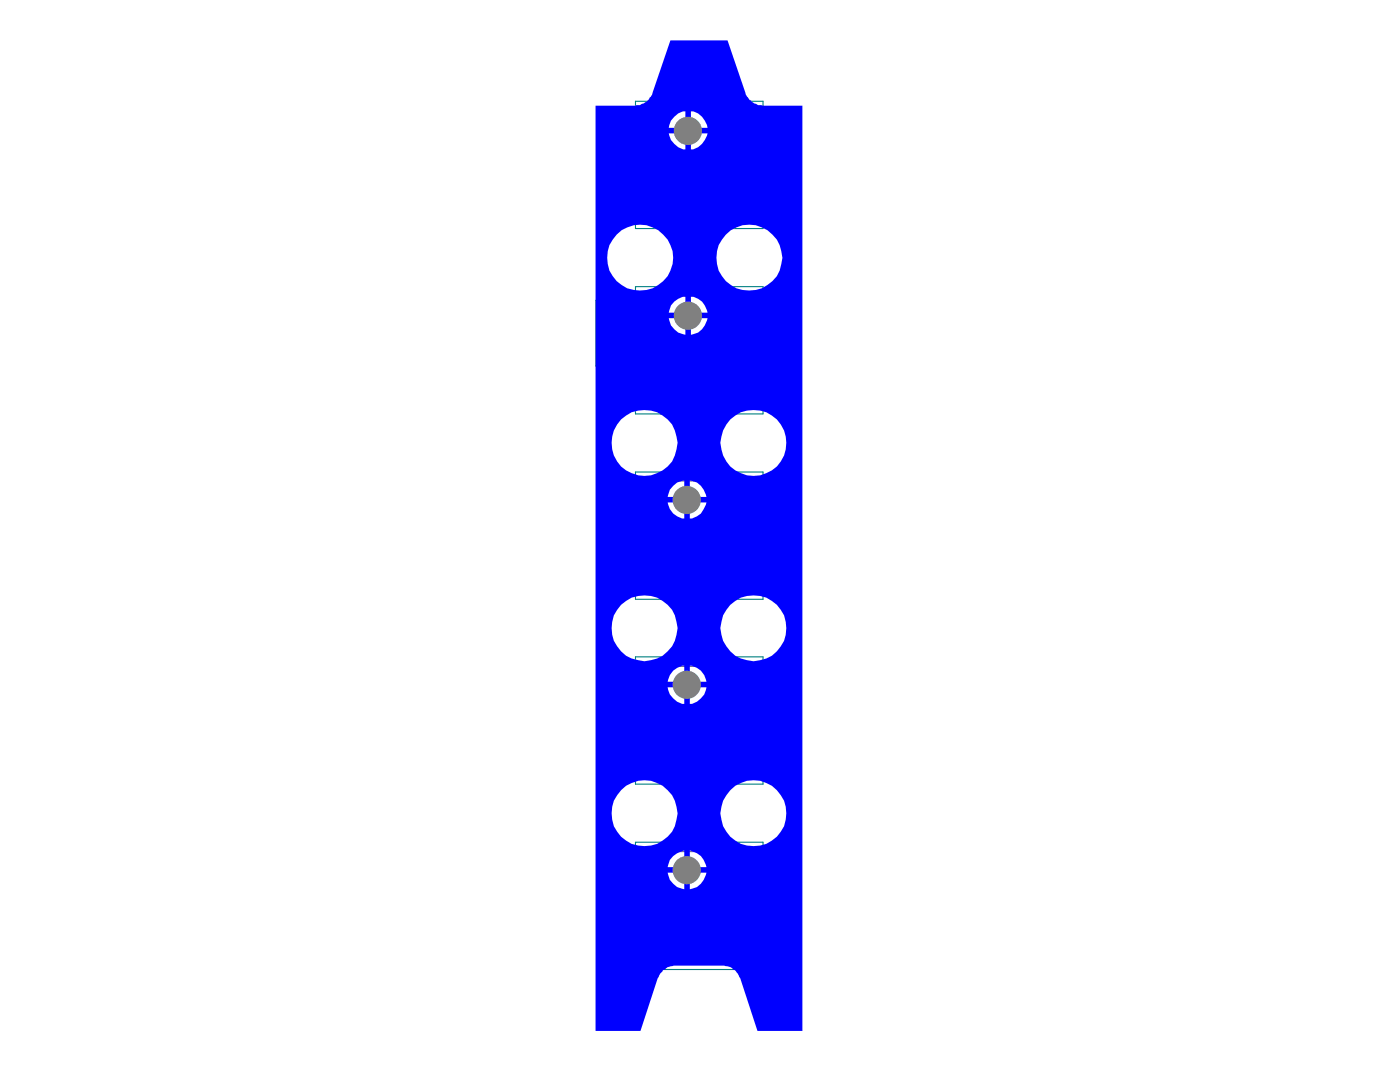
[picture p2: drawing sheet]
<svg xmlns="http://www.w3.org/2000/svg" width="271mm" height="208mm" viewBox="0 0 271 208" stroke-linecap="round" stroke-linejoin="round" font-family="sans-serif">
<path d="M115.8 22.3h6v12.6h-6zM115.5 58.1h5.9v12.7h-5.9zM115.8 93.9h6v12.6h-6zM115.8 129.7h6v12.7h-6zM115.8 165.6h6v12.6h-6z" fill="none" stroke="#008000" stroke-width=".43"/>
<g fill="#008000">
<circle cx="118.8" cy="171.9" r=".54"/>
<circle cx="118.8" cy="136.1" r=".54"/>
<circle cx="118.8" cy="100.2" r=".54"/>
<circle cx="118.4" cy="64.4" r=".54"/>
<circle cx="118.8" cy="28.6" r=".54"/>
</g>
<path d="M123 19.6h24.7v24.6h-24.7zM123 55.4h24.7v24.7h-24.7zM123 91.3h24.7v24.6h-24.7zM123 127.1h24.7v24.6h-24.7zM123 162.9h24.7v24.6h-24.7z" fill="none" stroke="#008080" stroke-width=".21"/>
<g fill="none" stroke="#800080" stroke-width=".21">
<path d="M116.9 25h3.8v1.2h-3.8zM116.9 30.9h3.8v1.2h-3.8zM117 26.2v4.7M120.6 26.2v4.7M134.2 31.9h2.2M135.3 30.8v2.2M116.4 66.7h3.9v1.3h-3.9zM116.4 60.8h3.9v1.3h-3.9zM116.5 62.1v4.6M120.2 62.1v4.6M134.2 67.8h2.2M135.3 66.7v2.1"/>
<path d="M116.9 96.7h3.8v1.2h-3.8zM117 97.9v4.6M120.6 97.9v4.6M116.9 102.5h3.8v1.3h-3.8zM134.2 103.6h2.2M135.3 102.5v2.2M116.9 132.4h3.8v1.3h-3.8zM116.9 138.4h3.8v1.2h-3.8zM117 133.7v4.7M120.6 133.7v4.7M134.2 139.4h2.2M135.3 138.3v2.1"/>
<path d="M116.9 174.2h3.8v1.2h-3.8zM116.9 168.3h3.8v1.3h-3.8zM117 169.6v4.6M120.6 169.6v4.6M134.2 175.2h2.2M135.3 174.2v2.1"/>
</g>
<g fill="none" stroke="#800080" stroke-width=".19">
<path d="M124.4 23.1h3.7v3.8h-3.7zM124.4 37h3.7v3.8h-3.7zM124.7 21.4h21.1v21.1h-21.1zM142.4 37h3.8v3.8h-3.8zM142.4 23.1h3.8v3.8h-3.8zM124.4 59h3.7v3.7h-3.7zM124.7 57.3h21.1v21.1h-21.1zM142.4 59h3.8v3.7h-3.8zM124.4 72.9h3.7v3.7h-3.7zM142.4 72.9h3.8v3.7h-3.8zM124.4 94.7h3.7v3.8h-3.7zM124.7 93h21.1v21.1h-21.1z"/>
<path d="M142.4 94.7h3.8v3.8h-3.8zM124.4 108.6h3.7v3.8h-3.7zM142.4 108.6h3.8v3.8h-3.8zM124.4 130.6h3.7v3.7h-3.7zM124.7 128.9h21.1v21.1h-21.1zM142.4 130.6h3.8v3.7h-3.8zM124.4 144.5h3.7v3.8h-3.7zM142.4 144.5h3.8v3.8h-3.8zM124.4 166.5h3.7v3.7h-3.7zM124.7 164.7h21.1v21.1h-21.1zM142.4 166.5h3.8v3.7h-3.8zM124.4 180.4h3.7v3.7h-3.7z"/>
<path d="M142.4 180.4h3.8v3.7h-3.8z"/>
</g>
<path d="M115.3 20.4h7.6a3.7 3.7 0 0 0 3.4-2.5l3.4-10.1h11.1l3.4 10.1a3.7 3.7 0 0 0 3.5 2.5h7.6v179h-8.7l-3.3-10.1-.3-.4a2.71 2.71 0 0 0-1.1-1.4 2.48 2.48 0 0 0-2.1-.7h-9.4a3 3 0 0 0-1.7 .7 2.71 2.71 0 0 0-1.2 1.4l-.2 .4-3.4 10.1h-8.6zM133.7 21.5v3.2h3.2a3.8 3.8 0 0 0-3.2-3.2zM130.5 22.6l-.7 .7-.4 1.4h3.2v-3.2h-.4l-1 .4zM133.7 25.8v3.1a3.8 3.8 0 0 0 3.2-3.1zM129.4 25.8a3.8 3.8 0 0 0 3.2 3.1v-3.1zM138.6 49.9a6.4 6.4 0 0 0 12.8 0 6.4 6.4 0 0 0-12.8 0zM117.4 49.9a6.5 6.5 0 0 0 12.9 0 6.5 6.5 0 0 0-12.9 0zM133.7 57.4v3.1h3.2a3.5 3.5 0 0 0-3.2-3.1zM130.5 58.3l-.7 .8-.4 1.4h3.2v-3.1h-.4l-1 .4zM133.7 61.6v3.2a3.8 3.8 0 0 0 3.2-3.2zM129.4 61.6a3.8 3.8 0 0 0 3.2 3.2v-3.2zM139.5 85.7a6.4 6.4 0 0 0 12.7 0 6.4 6.4 0 0 0-12.7 0zM120.2 81.1a6.4 6.4 0 0 0 .9 9.9 6.4 6.4 0 0 0 9.5-2.8 6.4 6.4 0 0 0-4.6-8.8 6.6 6.6 0 0 0-5.8 1.7zM133.5 92.9v3.2h3.2a3.8 3.8 0 0 0-3.2-3.2zM130.3 94l-.7 .7-.4 1.4h3.2v-3.2l-1.4 .4zM133.5 97.2v3.1a3.5 3.5 0 0 0 3.1-2.7l.1-.4zM129.2 97.2a3.5 3.5 0 0 0 3.2 3.1v-3.1zM139.5 121.5a6.3 6.3 0 0 0 12.6 0 6.3 6.3 0 0 0-12.6 0zM120.2 117a6.4 6.4 0 0 0 .6 9.5 6.4 6.4 0 0 0 9.4-1.8 6.4 6.4 0 0 0-3-9.1 6.7 6.7 0 0 0-7 1.4zM133.5 128.8v3.1h3.2a3.5 3.5 0 0 0-3.2-3.1zM130.3 129.7l-.7 .9-.4 1.3h3.2v-3.1h-.4l-1 .4zM133.5 132.9v3.3a3.8 3.8 0 0 0 3.2-3.3zM129.2 132.9a3.8 3.8 0 0 0 3.2 3.3v-3.3zM139.4 157.3a6.4 6.4 0 0 0 12.8 0 6.4 6.4 0 0 0-12.8 0zM118.3 157.3a6.4 6.4 0 0 0 12.8 0 6.4 6.4 0 0 0-12.8 0zM133.5 164.5v3.2h3.2a3.8 3.8 0 0 0-3.2-3.2zM130.3 165.6l-.7 .7-.4 1.4h3.2v-3.2l-1.4 .6zM133.5 168.8v3.2a3.8 3.8 0 0 0 3.2-3.2zM129.2 168.8a3.8 3.8 0 0 0 3.2 3.2v-3.2z" fill="#00f"/>
<g fill="#808080">
<circle cx="132.9" cy="168.3" r="2.73"/>
<circle cx="132.9" cy="132.5" r="2.73"/>
<circle cx="132.9" cy="96.7" r="2.73"/>
<circle cx="133.1" cy="61.1" r="2.73"/>
<circle cx="133.1" cy="25.3" r="2.73"/>
</g>
</svg>
